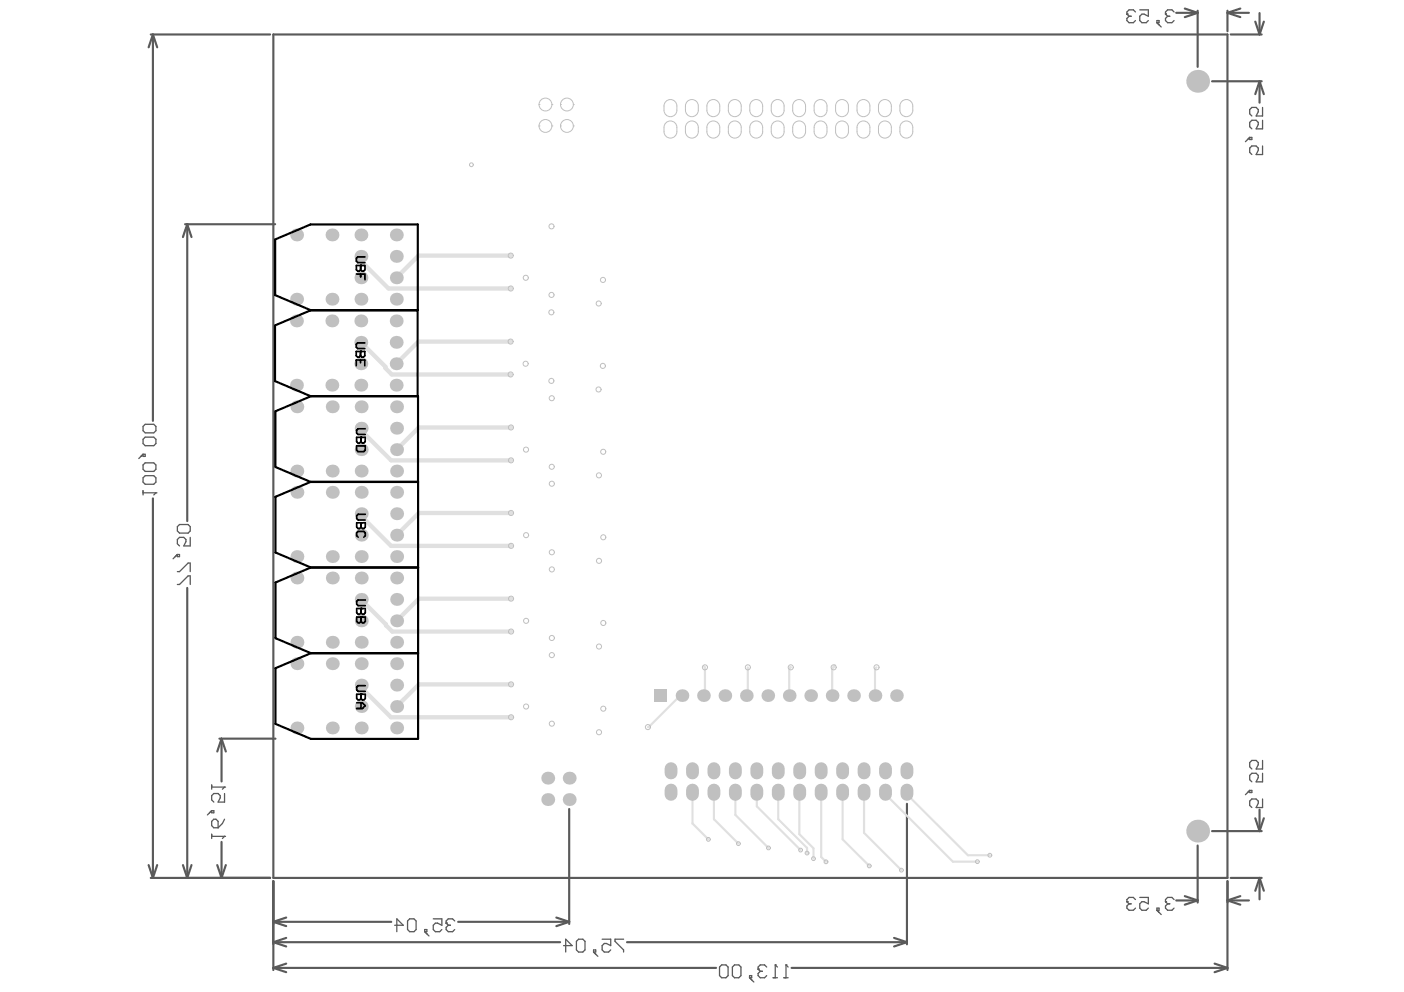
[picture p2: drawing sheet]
<svg xmlns="http://www.w3.org/2000/svg" width="297mm" height="210mm" viewBox="0 0 297 210" stroke-linecap="round" stroke-linejoin="round" font-family="sans-serif">
<g fill="none" stroke="#5a5a5a" stroke-width=".45">
<path d="M31.9 7.3h25.2M32.4 7.3l-1 2.7M32.4 7.3l.9 2.7M32.4 7.3v81.8M248.8 2.7h4.6M250.7 1.8l2.7 .9M253.4 2.3v11.9M253.4 2.7l-2.7 .9M256.4 17.2h10.5M259.7 2.7l2.7 .9M259.7 2.3v4.3M259.7 2.7h4.5"/>
<path d="M260.4 7.3h6.5M262.4 1.8l-2.7 .9M265.6 4.6l.9 2.7M266.5 17.2l-.9 2.7M266.5 17.2l.9 2.7M266.5 2.8v4.5M266.5 17.2v4.5M267.4 4.6l-.9 2.7M39.2 47.4h19M39.6 47.4l-.9 2.8M39.6 47.4l.9 2.8M39.6 47.4v62.9"/>
<path d="M32.4 105.5v80.3M39.6 124.4v61.4M46.4 156.3h11.9M46.9 156.3l-.9 2.7M46.9 156.3l.9 2.7M46.9 156.3v9.1M46.9 178.1v7.7M120.4 171.2v24.3M191.9 170.1v29.7M253.4 178.9v12.1M256.4 175.9h10.5M265.6 173.1l.9 2.8"/>
<path d="M266.5 171.3v4.6M267.4 173.1l-.9 2.8M31.4 183l1 2.8M31.9 185.8h25.2M33.3 183l-.9 2.8M38.7 183l.9 2.8M40.5 183l-.9 2.8M46 183l.9 2.8M47.8 183l-.9 2.8M57.8 186.4v18.9M57.8 199.4l2.8 .9M57.8 195.1l2.8 .9"/>
<path d="M57.8 195.1h25M57.8 199.4h60.7M60.6 198.5l-2.8 .9M60.6 194.2l-2.8 .9M96.9 195.1h23.5M117.7 194.2l2.7 .9M120.4 195.1l-2.7 .9M132.7 199.4h59.2M189.2 198.5l2.7 .9M191.9 199.4l-2.7 .9M248.8 190.5h4.6M250.7 189.6l2.7 .9"/>
<path d="M253.4 190.5l-2.7 .9M259.7 190.5l2.7 .9M259.7 186.4v18.9M259.7 190.5h4.5M260.4 185.8h6.5M262.4 189.6l-2.7 .9M266.5 185.8l-.9 2.7M266.5 185.8l.9 2.7M266.5 185.8v4.5M57.8 204.8l2.8 .9M57.8 204.8h93.7M60.6 203.9l-2.8 .9"/>
<path d="M167.5 204.8h92.2M257 203.9l2.7 .9M259.7 204.8l-2.7 .9"/>
</g>
<g fill="none" stroke="#5a5a5a" stroke-width=".27">
<path d="M238.4 3h.1M238.4 3l.5 .4M238.9 3.4l-.5 .5v.4l.5 .5h.9l.4-.5M238.9 3.4h.4M240.2 2.5l-.4-.4h-.9l-.5 .4v.5M241.1 2.1h1.8v1.3l-.9-.4h-.4l-.5 .4v.9l.5 .5h.9l.4-.5M244.8 4.3h.4v.5h-.4zM244.8 4.8l.9 .9M246.6 3h.1M246.6 3l.4 .4M247 3.4l-.4 .5v.4l.4 .5h.9l.5-.5M247 3.4h.5"/>
<path d="M248.4 2.5l-.5-.4h-.9l-.4 .4v.5M264.4 29.1h.4v.4h-.4zM264.4 29.1l-.9 .9M267.1 22.7v1.8h-1.3l.4-.9v-.4l-.4-.5h-1l-.4 .5v.9l.4 .4M267.1 25.4v1.9h-1.3l.4-.9v-.5l-.4-.5h-1l-.4 .5v.9l.4 .5M267.1 30.9v1.8h-1.3l.4-.9v-.5l-.4-.4h-1l-.4 .4v.9l.4 .5M30.3 90.2l.4-.4h1.8l.5 .4v.9l-.5 .5h-1.8l-.4-.5zM30.3 93l.4-.5h1.8l.5 .5v.9l-.5 .4h-1.8l-.4-.4zM30.3 96.1h.4v.5h-.4zM30.3 98.4l.4-.5h1.8l.5 .5v.9l-.5 .4h-1.8l-.4-.4zM30.3 96.1l-.9 .9M30.3 101.1l.4-.4h1.8l.5 .4v.9l-.5 .5h-1.8l-.4-.5z"/>
<path d="M30.3 103.8v.9M30.3 104.3h2.7M33 104.3h.1M33 104.3l-.5 .4M37.5 111.4l.5-.4h1.8l.4 .4v.9l-.4 .5h-1.8l-.5-.5zM37.5 117.3l-.9 .9M37.5 117.3h.5v.5h-.5zM40.2 113.7v1.8h-1.3l.4-.9v-.4l-.4-.5h-.9l-.5 .5v.9l.5 .4M37.5 121h.5l1.8-1.9h.4v1.9M37.5 123.7h.5l1.8-1.8h.4v1.8M44.8 166.1v.9M44.8 171.5h.4v.5h-.4z"/>
<path d="M44.8 173.8l.4-.5h.5l.4 .5v1.4h-.9l-.4-.5zM44.8 176.5v.9M44.8 177h2.7M44.8 171.5l-.9 .9M44.8 166.5h2.7M47.5 177h.1M47.5 166.5h.1M47.5 167.9v1.8h-1.4l.5-.9v-.4l-.5-.5h-.9l-.4 .5v.9l.4 .4M47.5 177l-.4 .4M47.5 173.3l-.4 .9-1 1M47.5 166.5l-.4 .5M264.4 167.2h.4v.5h-.4z"/>
<path d="M264.4 167.2l-.9 1M267.1 160.9v1.8h-1.3l.4-.9v-.4l-.4-.5h-1l-.4 .5v.9l.4 .4M267.1 163.6v1.8h-1.3l.4-.9v-.4l-.4-.5h-1l-.4 .5v.9l.4 .4M267.1 169.1v1.8h-1.3l.4-.9v-.5l-.4-.4h-1l-.4 .4v.9l.4 .5M83.5 195.8h1.8l-1.3-1.4v2.7M86.2 194.9l.5-.5h.9l.4 .5v1.8l-.4 .4h-.9l-.5-.4zM89.9 196.7h.4v.4h-.4zM89.9 197.1l.9 .9M91.7 194.4h1.8v1.4l-.9-.5h-.5l-.4 .5v.9l.4 .4h.9l.5-.4M94.4 195.3h.1M94.4 195.3l.4 .5M94.8 195.8l-.4 .4v.5l.4 .4h.9l.5-.4"/>
<path d="M94.8 195.8h.5M96.2 194.9l-.5-.5h-.9l-.4 .5v.4M122 199.2l.4-.5h.9l.5 .5v1.8l-.5 .4h-.9l-.4-.4zM127.4 198.7h1.8v1.4l-.9-.5h-.5l-.4 .5v.9l.4 .4h1l.4-.4M131.9 198.7h-1.8v.5l1.8 1.8v.4M238.4 190.8h.1M238.4 190.8l.5 .4M238.9 191.2h.4M238.9 191.2l-.5 .5v.5l.5 .4h.9l.4-.4M240.2 190.3l-.4-.4h-.9l-.5 .4v.5M241.1 189.9h1.8v1.3l-.9-.4h-.4l-.5 .4v1l.5 .4h.9l.4-.4M244.8 192.2h.4v.4h-.4z"/>
<path d="M244.8 192.6l.9 .9M246.6 190.8h.1M246.6 190.8l.4 .4M247 191.2l-.4 .5v.5l.4 .4h.9l.5-.4M247 191.2h.5M248.4 190.3l-.5-.4h-.9l-.4 .4v.5M119.2 200.1h1.8l-1.3-1.4v2.7M125.6 201h.4v.4h-.4zM125.6 201.4l.9 1M152.2 204.6l.5-.4h.9l.4 .4v1.8l-.4 .5h-.9l-.5-.5zM154.9 204.6l.5-.4h.9l.5 .4v1.8l-.5 .5h-.9l-.5-.5zM158.6 206.4h.4v.5h-.4z"/>
<path d="M158.6 206.9l.9 .9M160.4 205.1h.1M160.4 205.1l.4 .4M160.8 205.5l-.4 .5v.4l.4 .5h1l.4-.5M160.8 205.5h.5M162.2 204.6l-.4-.4h-1l-.4 .4v.5M163.6 206.9h.9M164 204.2h.1M164 204.2v2.7M164 204.2l.5 .4M165.8 206.9h.9M166.3 204.2h.1"/>
<path d="M166.3 204.2v2.7M166.3 204.2l.4 .4"/>
</g>
<g fill="none" stroke="#e0e0e0" stroke-width=".45">
<path d="M144 146.9l.3 .3h-.4l-6.7 6.7h-.1M149 141l.1 .2v5.7l-.3 .3M153.5 147.1l-.1 .1M158.2 141.2v5.7l-.3 .3M167.2 141.1l.1 .1-.3 .3v5.7M171.6 147.1l-.1 .1M176.6 140.8l-.5 .7v5.7M180.7 147.1l-.1 .1M185.4 141.2l-.3 .3v5.7M146.5 167.6v6.6l3.4 3.4M151 167.6v5.7l5.2 5.2M155.6 167.6v4.8l7 7"/>
<path d="M160.1 167.6v3l9.3 9.3M164.7 167.6v5.7l6 6.1v1.1M169.2 167.6l-.1 8.9 3 3v2.2M173.7 167.6v13.7l1.1 1.1M178.3 167.6v10l5.6 5.6M182.8 167.6v8.6l7.9 7.9M187.3 167.6v.5l14.3 14.2h5.2M191.9 167.6v.5l12.9 12.9h4.6"/>
</g>
<g fill="none" stroke="#e0e0e0" stroke-width=".91">
<path d="M76.4 54.2l.3 .4v1l5.5 5.4h25.9M108.1 54.1h-19.6l-4.6 4.7M76.3 72.4l5.3 5.2v.3l1.3 1.3h25.1M108 72.3h-19.5l-4.7 4.7M76.4 90.6v.5l6.4 6.3h25.3M108.1 90.5h-19.5l-4.7 4.6M76.4 108.7v.5l.8 .7M77.2 109.9v.1M77.2 110l5.5 5.5h25.4M108.1 108.5h-19.5l-4.7 4.7M76.4 126.8l6.6 6.8h25.1M108.1 126.7h-19.5l-4.7 4.7"/>
<path d="M76.4 145v.5l6.3 6.3h25.4M77.2 146.2h.1M108.1 144.8h-19.5l-4.7 4.7"/>
</g>
<g fill="none" stroke="#c0c0c0" stroke-width=".21">
<path d="M118.6 22.1h.1M118.6 22.1a1.36 1.36 0 0 0 1.3 1.4 1.36 1.36 0 0 0 1.4-1.4M118.6 22.1a1.36 1.36 0 0 1 1.3-1.3 1.36 1.36 0 0 1 1.4 1.3M121.3 22.1h.1"/>
<circle cx="99.7" cy="34.9" r=".4"/>
<circle cx="108.1" cy="54.1" r=".54"/>
<circle cx="111.2" cy="58.8" r=".54"/>
<circle cx="116.7" cy="47.9" r=".54"/>
<circle cx="127.6" cy="59.2" r=".54"/>
<circle cx="108" cy="72.3" r=".54"/>
<circle cx="108" cy="79.2" r=".54"/>
<circle cx="108.1" cy="61" r=".54"/>
<circle cx="111.2" cy="77" r=".54"/>
<circle cx="116.7" cy="66.1" r=".54"/>
<circle cx="116.7" cy="62.4" r=".54"/>
<circle cx="126.7" cy="64.2" r=".54"/>
<circle cx="127.5" cy="77.4" r=".54"/>
<circle cx="108.1" cy="90.5" r=".54"/>
<circle cx="108.1" cy="97.4" r=".54"/>
<circle cx="111.3" cy="95.1" r=".54"/>
<circle cx="116.7" cy="80.6" r=".54"/>
<circle cx="116.7" cy="98.8" r=".54"/>
<circle cx="116.7" cy="84.3" r=".54"/>
<circle cx="126.6" cy="82.4" r=".54"/>
<circle cx="127.6" cy="95.6" r=".54"/>
<circle cx="108.1" cy="108.5" r=".54"/>
<circle cx="108.1" cy="115.5" r=".54"/>
<circle cx="111.3" cy="113.2" r=".54"/>
<circle cx="116.7" cy="116.9" r=".54"/>
<circle cx="116.7" cy="102.4" r=".54"/>
<circle cx="126.7" cy="100.6" r=".54"/>
<circle cx="126.7" cy="118.7" r=".54"/>
<circle cx="127.6" cy="113.7" r=".54"/>
<circle cx="108.1" cy="126.7" r=".54"/>
<circle cx="108.1" cy="133.6" r=".54"/>
<circle cx="111.3" cy="131.4" r=".54"/>
<circle cx="116.7" cy="138.6" r=".54"/>
<circle cx="116.7" cy="120.5" r=".54"/>
<circle cx="116.7" cy="135" r=".54"/>
<circle cx="126.7" cy="136.8" r=".54"/>
<circle cx="127.6" cy="131.8" r=".54"/>
<circle cx="108.1" cy="144.8" r=".54"/>
<circle cx="108.1" cy="151.8" r=".54"/>
<circle cx="111.3" cy="149.5" r=".54"/>
<circle cx="116.7" cy="153.1" r=".54"/>
<circle cx="126.7" cy="154.9" r=".54"/>
<circle cx="127.6" cy="150" r=".54"/>
<circle cx="137.1" cy="153.9" r=".54"/>
<circle cx="149.1" cy="141.2" r=".54"/>
<circle cx="158.2" cy="141.2" r=".54"/>
<circle cx="167.3" cy="141.2" r=".54"/>
<circle cx="176.4" cy="141.2" r=".54"/>
<circle cx="185.4" cy="141.2" r=".54"/>
<circle cx="149.9" cy="177.6" r=".4"/>
<circle cx="156.2" cy="178.5" r=".4"/>
<circle cx="162.6" cy="179.4" r=".4"/>
<circle cx="169.4" cy="179.9" r=".4"/>
<circle cx="170.7" cy="180.5" r=".4"/>
<circle cx="172.1" cy="181.7" r=".4"/>
<circle cx="174.8" cy="182.4" r=".4"/>
<circle cx="183.9" cy="183.2" r=".4"/>
<circle cx="190.7" cy="184.1" r=".4"/>
<circle cx="206.8" cy="182.3" r=".4"/>
<circle cx="209.4" cy="181" r=".4"/>
</g>
<g fill="#c0c0c0">
<circle cx="185.1" cy="147.2" r="1.34"/>
<circle cx="167" cy="147.2" r="1.34"/>
<circle cx="148.8" cy="147.2" r="1.34"/>
</g>
<path d="M118.6 26.7h.1M118.6 26.7a1.36 1.36 0 0 0 1.3 1.3 1.36 1.36 0 0 0 1.4-1.3M118.6 26.7a1.36 1.36 0 0 1 1.3-1.4 1.36 1.36 0 0 1 1.4 1.4M121.3 26.7h.1" fill="none" stroke="#c0c0c0" stroke-width=".21"/>
<g fill="#c0c0c0">
<circle cx="115.9" cy="169.2" r="1.36"/>
<circle cx="115.9" cy="164.7" r="1.36"/>
<circle cx="76.3" cy="77" r="1.36"/>
<circle cx="76.3" cy="67.9" r="1.36"/>
<circle cx="76.3" cy="72.4" r="1.36"/>
<circle cx="76.4" cy="54.2" r="1.36"/>
<circle cx="76.4" cy="63.3" r="1.36"/>
<circle cx="76.4" cy="58.8" r="1.36"/>
<circle cx="76.3" cy="81.5" r="1.36"/>
<circle cx="76.4" cy="49.7" r="1.36"/>
</g>
<path d="M114 22.1h.1M114 22.1a1.36 1.36 0 0 0 1.4 1.4 1.36 1.36 0 0 0 1.4-1.4M114 22.1a1.36 1.36 0 0 1 1.4-1.3 1.36 1.36 0 0 1 1.4 1.3M116.8 22.1h.1" fill="none" stroke="#c0c0c0" stroke-width=".21"/>
<g fill="#c0c0c0">
<circle cx="253.4" cy="175.9" r="2.41"/>
<circle cx="253.4" cy="17.2" r="2.41"/>
</g>
<path d="M182.8 162.6v1M187.3 162.6v1" fill="none" stroke="#c0c0c0" stroke-width="2.7"/>
<g fill="#c0c0c0">
<circle cx="189.7" cy="147.2" r="1.34"/>
<circle cx="180.6" cy="147.2" r="1.34"/>
</g>
<path d="M181.6 26.2a1.36 1.36 0 0 1 1.5-.5 1.36 1.36 0 0 1 .9 1.3 1.78 1.78 0 0 1-.9 2.2 1.36 1.36 0 0 1-1.8-1.3v-.9zM186.1 26.2a1.36 1.36 0 0 1 1.5-.5 1.36 1.36 0 0 1 1 1.3 1.78 1.78 0 0 1-1 2.2 1.36 1.36 0 0 1-1.7-1.3v-.9z" fill="none" stroke="#c0c0c0" stroke-width=".21"/>
<path d="M169.2 162.6v1M173.7 162.6v1" fill="none" stroke="#c0c0c0" stroke-width="2.7"/>
<g fill="#c0c0c0">
<circle cx="176.1" cy="147.2" r="1.34"/>
<circle cx="171.5" cy="147.2" r="1.34"/>
</g>
<path d="M168 26.2a1.36 1.36 0 0 1 1.5-.5 1.36 1.36 0 0 1 .9 1.3 1.78 1.78 0 0 1-.9 2.2 1.36 1.36 0 0 1-1.8-1.3v-.9zM172.5 26.2a1.36 1.36 0 0 1 1.5-.5 1.36 1.36 0 0 1 1 1.3 1.78 1.78 0 0 1-1 2.2 1.36 1.36 0 0 1-1.8-1.3v-.9z" fill="none" stroke="#c0c0c0" stroke-width=".21"/>
<path d="M151 162.6v1M155.6 162.6v1M160.1 162.6v1" fill="none" stroke="#c0c0c0" stroke-width="2.7"/>
<g fill="#c0c0c0">
<circle cx="157.9" cy="147.2" r="1.34"/>
<circle cx="153.4" cy="147.2" r="1.34"/>
</g>
<path d="M149.8 26.2a1.36 1.36 0 0 1 1.5-.5 1.36 1.36 0 0 1 1 1.3 1.78 1.78 0 0 1-1 2.2 1.36 1.36 0 0 1-1.7-1.3v-.9zM154.4 26.2a1.36 1.36 0 0 1 1.5-.5 1.36 1.36 0 0 1 .9 1.3 1.78 1.78 0 0 1-.9 2.2 1.36 1.36 0 0 1-1.8-1.3v-.9zM158.9 26.2a1.36 1.36 0 0 1 1.5-.5 1.36 1.36 0 0 1 1 1.3 1.78 1.78 0 0 1-1 2.2 1.36 1.36 0 0 1-1.8-1.3v-.9z" fill="none" stroke="#c0c0c0" stroke-width=".21"/>
<path d="M142 162.6v1M146.5 162.6v1" fill="none" stroke="#c0c0c0" stroke-width="2.7"/>
<circle cx="144.3" cy="147.2" r="1.34" fill="#c0c0c0"/>
<path d="M138.4 145.8h2.7v2.7h-2.7z" fill-rule="evenodd" fill="#c0c0c0"/>
<path d="M114 26.7h.1M114 26.7a1.36 1.36 0 0 0 1.4 1.3 1.36 1.36 0 0 0 1.4-1.3M114 26.7a1.36 1.36 0 0 1 1.4-1.4 1.36 1.36 0 0 1 1.4 1.4M116.8 26.7h.1M140.7 26.2a1.36 1.36 0 0 1 1.6-.5 1.36 1.36 0 0 1 .9 1.3 1.78 1.78 0 0 1-.9 2.2 1.36 1.36 0 0 1-1.8-1.3v-.9zM145.3 26.2a1.36 1.36 0 0 1 1.5-.5 1.36 1.36 0 0 1 .9 1.3 1.78 1.78 0 0 1-.9 2.2 1.36 1.36 0 0 1-1.8-1.3v-.9z" fill="none" stroke="#c0c0c0" stroke-width=".21"/>
<g fill="#c0c0c0">
<circle cx="83.9" cy="145" r="1.36"/>
<circle cx="83.9" cy="140.4" r="1.36"/>
<circle cx="83.9" cy="149.5" r="1.36"/>
<circle cx="83.9" cy="131.4" r="1.36"/>
<circle cx="83.9" cy="135.9" r="1.36"/>
<circle cx="83.9" cy="126.8" r="1.36"/>
<circle cx="83.9" cy="117.8" r="1.36"/>
<circle cx="83.9" cy="113.2" r="1.36"/>
<circle cx="83.9" cy="104.2" r="1.36"/>
<circle cx="83.9" cy="99.7" r="1.36"/>
<circle cx="83.9" cy="86.1" r="1.36"/>
<circle cx="83.9" cy="90.6" r="1.36"/>
<circle cx="83.8" cy="72.4" r="1.36"/>
<circle cx="83.8" cy="67.9" r="1.36"/>
<circle cx="83.8" cy="77" r="1.36"/>
<circle cx="83.9" cy="58.8" r="1.36"/>
<circle cx="83.9" cy="63.3" r="1.36"/>
<circle cx="83.9" cy="54.2" r="1.36"/>
<circle cx="70.3" cy="140.4" r="1.36"/>
<circle cx="70.3" cy="135.9" r="1.36"/>
<circle cx="70.3" cy="117.8" r="1.36"/>
<circle cx="70.3" cy="104.2" r="1.36"/>
<circle cx="70.3" cy="99.7" r="1.36"/>
<circle cx="70.3" cy="86.1" r="1.36"/>
<circle cx="70.2" cy="67.9" r="1.36"/>
<circle cx="70.2" cy="63.3" r="1.36"/>
</g>
<path d="M142 167.2v.9M146.5 167.2v.9M151 167.2v.9M155.6 167.2v.9M160.1 167.2v.9M169.2 167.2v.9M173.7 167.2v.9M182.8 167.2v.9M187.3 167.2v.9" fill="none" stroke="#c0c0c0" stroke-width="2.7"/>
<path d="M140.7 21.6a1.36 1.36 0 0 1 1.6-.5 1.36 1.36 0 0 1 .9 1.3 1.78 1.78 0 0 1-.9 2.2 1.36 1.36 0 0 1-1.8-1.3v-.9zM145.3 21.6a1.36 1.36 0 0 1 1.5-.5 1.36 1.36 0 0 1 .9 1.3 1.78 1.78 0 0 1-.9 2.2 1.36 1.36 0 0 1-1.8-1.3v-.9zM149.8 21.6a1.36 1.36 0 0 1 1.5-.5 1.36 1.36 0 0 1 1 1.3 1.78 1.78 0 0 1-1 2.2 1.36 1.36 0 0 1-1.7-1.3v-.9zM154.4 21.6a1.36 1.36 0 0 1 1.5-.5 1.36 1.36 0 0 1 .9 1.3 1.78 1.78 0 0 1-.9 2.2 1.36 1.36 0 0 1-1.8-1.3v-.9zM158.9 21.6a1.36 1.36 0 0 1 1.5-.5 1.36 1.36 0 0 1 1 1.3 1.78 1.78 0 0 1-1 2.2 1.36 1.36 0 0 1-1.8-1.3v-.9zM168 21.6a1.36 1.36 0 0 1 1.5-.5 1.36 1.36 0 0 1 .9 1.3 1.78 1.78 0 0 1-.9 2.2 1.36 1.36 0 0 1-1.8-1.3v-.9zM172.5 21.6a1.36 1.36 0 0 1 1.5-.5 1.36 1.36 0 0 1 1 1.3 1.78 1.78 0 0 1-1 2.2 1.36 1.36 0 0 1-1.8-1.3v-.9zM181.6 21.6a1.36 1.36 0 0 1 1.5-.5 1.36 1.36 0 0 1 .9 1.3 1.78 1.78 0 0 1-.9 2.2 1.36 1.36 0 0 1-1.8-1.3v-.9zM186.1 21.6a1.36 1.36 0 0 1 1.5-.5 1.36 1.36 0 0 1 1 1.3 1.78 1.78 0 0 1-1 2.2 1.36 1.36 0 0 1-1.7-1.3v-.9z" fill="none" stroke="#c0c0c0" stroke-width=".21"/>
<g fill="#c0c0c0">
<circle cx="83.9" cy="154" r="1.36"/>
<circle cx="83.9" cy="122.3" r="1.36"/>
<circle cx="83.9" cy="108.7" r="1.36"/>
<circle cx="83.9" cy="95.1" r="1.36"/>
<circle cx="83.8" cy="81.5" r="1.36"/>
<circle cx="83.9" cy="49.7" r="1.36"/>
<circle cx="70.3" cy="154" r="1.36"/>
<circle cx="70.3" cy="122.3" r="1.36"/>
<circle cx="70.2" cy="81.5" r="1.36"/>
<circle cx="70.2" cy="49.7" r="1.36"/>
</g>
<path d="M164.7 162.6v1M178.3 162.6v1M191.9 162.6v1" fill="none" stroke="#c0c0c0" stroke-width="2.7"/>
<circle cx="162.4" cy="147.2" r="1.34" fill="#c0c0c0"/>
<path d="M163.4 26.2a1.36 1.36 0 0 1 1.6-.5 1.36 1.36 0 0 1 .9 1.3 1.78 1.78 0 0 1-.9 2.2 1.36 1.36 0 0 1-1.8-1.3v-.9zM177 26.2a1.36 1.36 0 0 1 1.6-.5 1.36 1.36 0 0 1 .9 1.3 1.78 1.78 0 0 1-.9 2.2 1.36 1.36 0 0 1-1.8-1.3v-.9zM190.7 26.2a1.36 1.36 0 0 1 1.5-.5 1.36 1.36 0 0 1 .9 1.3 1.78 1.78 0 0 1-.9 2.2 1.36 1.36 0 0 1-1.8-1.3v-.9z" fill="none" stroke="#c0c0c0" stroke-width=".21"/>
<g fill="#c0c0c0">
<circle cx="120.4" cy="169.2" r="1.36"/>
<circle cx="120.4" cy="164.7" r="1.36"/>
<circle cx="76.4" cy="149.5" r="1.36"/>
<circle cx="76.4" cy="140.4" r="1.36"/>
<circle cx="76.4" cy="145" r="1.36"/>
<circle cx="62.8" cy="140.4" r="1.36"/>
<circle cx="62.8" cy="135.9" r="1.36"/>
<circle cx="76.4" cy="126.8" r="1.36"/>
<circle cx="76.4" cy="135.9" r="1.36"/>
<circle cx="76.4" cy="131.4" r="1.36"/>
<circle cx="76.4" cy="113.2" r="1.36"/>
<circle cx="76.4" cy="117.8" r="1.36"/>
<circle cx="62.8" cy="117.8" r="1.36"/>
<circle cx="76.4" cy="104.2" r="1.36"/>
<circle cx="62.8" cy="104.2" r="1.36"/>
<circle cx="62.8" cy="99.7" r="1.36"/>
<circle cx="76.4" cy="99.7" r="1.36"/>
<circle cx="62.8" cy="86.1" r="1.36"/>
<circle cx="76.4" cy="90.6" r="1.36"/>
<circle cx="76.4" cy="86.1" r="1.36"/>
<circle cx="62.7" cy="67.9" r="1.36"/>
<circle cx="62.8" cy="63.3" r="1.36"/>
</g>
<path d="M164.7 167.2v.9M178.3 167.2v.9M191.9 167.2v.9" fill="none" stroke="#c0c0c0" stroke-width="2.7"/>
<path d="M163.4 21.6a1.36 1.36 0 0 1 1.6-.5 1.36 1.36 0 0 1 .9 1.3 1.78 1.78 0 0 1-.9 2.2 1.36 1.36 0 0 1-1.8-1.3v-.9zM177 21.6a1.36 1.36 0 0 1 1.6-.5 1.36 1.36 0 0 1 .9 1.3 1.78 1.78 0 0 1-.9 2.2 1.36 1.36 0 0 1-1.8-1.3v-.9zM190.7 21.6a1.36 1.36 0 0 1 1.5-.5 1.36 1.36 0 0 1 .9 1.3 1.78 1.78 0 0 1-.9 2.2 1.36 1.36 0 0 1-1.8-1.3v-.9z" fill="none" stroke="#c0c0c0" stroke-width=".21"/>
<g fill="#c0c0c0">
<circle cx="76.4" cy="154" r="1.36"/>
<circle cx="62.8" cy="154" r="1.36"/>
<circle cx="62.8" cy="122.3" r="1.36"/>
<circle cx="76.4" cy="122.3" r="1.36"/>
<circle cx="76.4" cy="108.7" r="1.36"/>
<circle cx="76.4" cy="95.1" r="1.36"/>
<circle cx="62.7" cy="81.5" r="1.36"/>
<circle cx="62.8" cy="49.7" r="1.36"/>
</g>
<path d="M57.8 7.3h201.9v178.5h-201.9z" fill="none" stroke="#5a5a5a" stroke-width=".45"/>
<path d="M58.2 50.7l7.5-3.2h22.7v18.1h-22.7l-7.5-3.1zM65.8 83.9l-7.5 3.1v11.8l7.5 3.2h22.6M88.4 83.8v-18.1h-22.7l-7.5 3.2v11.7l7.5 3.2 22.7 .1 .1 72.4h-22.7l-7.5-3.1v-11.8l7.5-3.2h22.7M88.5 101.9h-22.7l-7.5 3.2v11.8l7.5 3.2h22.7M65.8 120.1l-7.5 3.2v11.7l7.5 3.2" fill="none" stroke="#000" stroke-width=".45"/>
<g fill="none" stroke="#000" stroke-width=".36">
<path d="M75.4 56.2h1.8v.9l-.3 .3h-.3l-.3-.3-.3 .3h-.3l-.3-.3zM75.4 58h1.8v1.2M76.3 56.2v.9M76.3 58v.6M77.2 54.4h-1.5l-.3 .3v.6l.3 .3h1.5M75.4 74.4h1.8v.9l-.3 .3h-.3l-.3-.3-.3 .3h-.3l-.3-.3zM75.4 77.4v-1.2h1.8v1.2M76.3 74.4v.9M76.3 76.2v.6M77.2 72.6h-1.5l-.3 .3v.6l.3 .3h1.5M75.4 92.5h1.9v.9l-.3 .3h-.3l-.3-.3-.3 .3h-.4l-.3-.3zM75.4 94.4h1.9v.9l-.3 .3h-1.3l-.3-.3z"/>
<path d="M76.4 92.5v.9M77.3 90.7h-1.6l-.3 .3v.6l.3 .3h1.6M75.5 110.6h1.8v.9l-.3 .3h-.3l-.3-.3-.3 .3h-.3l-.3-.3zM75.8 113.7l-.3-.3v-.7l.3-.3h1.2l.3 .3v.7l-.3 .3M76.4 110.6v.9M77.3 108.8h-1.5l-.3 .3v.6l.3 .3h1.5M75.5 128.8h1.8v.9l-.3 .3h-.3l-.3-.3-.3 .3h-.3l-.3-.3zM75.5 130.6h1.8v.9l-.3 .3h-.3l-.3-.3-.3 .3h-.3l-.3-.3zM76.4 128.8v.9M76.4 130.6v.9M77.3 127h-1.5l-.3 .3v.6l.3 .3h1.5M75.5 146.9h1.8v.9l-.3 .3h-.3l-.3-.3-.3 .3h-.3l-.3-.3z"/>
<path d="M75.5 148.7h1.2l.6 .6-.6 .6h-1.2M76.4 146.9v.9M76.4 148.7v1.2M77.3 145.1h-1.5l-.3 .3v.6l.3 .3h1.5"/>
</g>
<g fill="#000">
<circle cx="76.3" cy="56.2" r=".18"/>
<circle cx="76.3" cy="74.4" r=".18"/>
<circle cx="76.4" cy="92.5" r=".18"/>
<circle cx="76.4" cy="110.6" r=".18"/>
<circle cx="76.4" cy="130.6" r=".18"/>
<circle cx="76.4" cy="128.8" r=".18"/>
<circle cx="76.4" cy="146.9" r=".18"/>
</g>
</svg>
